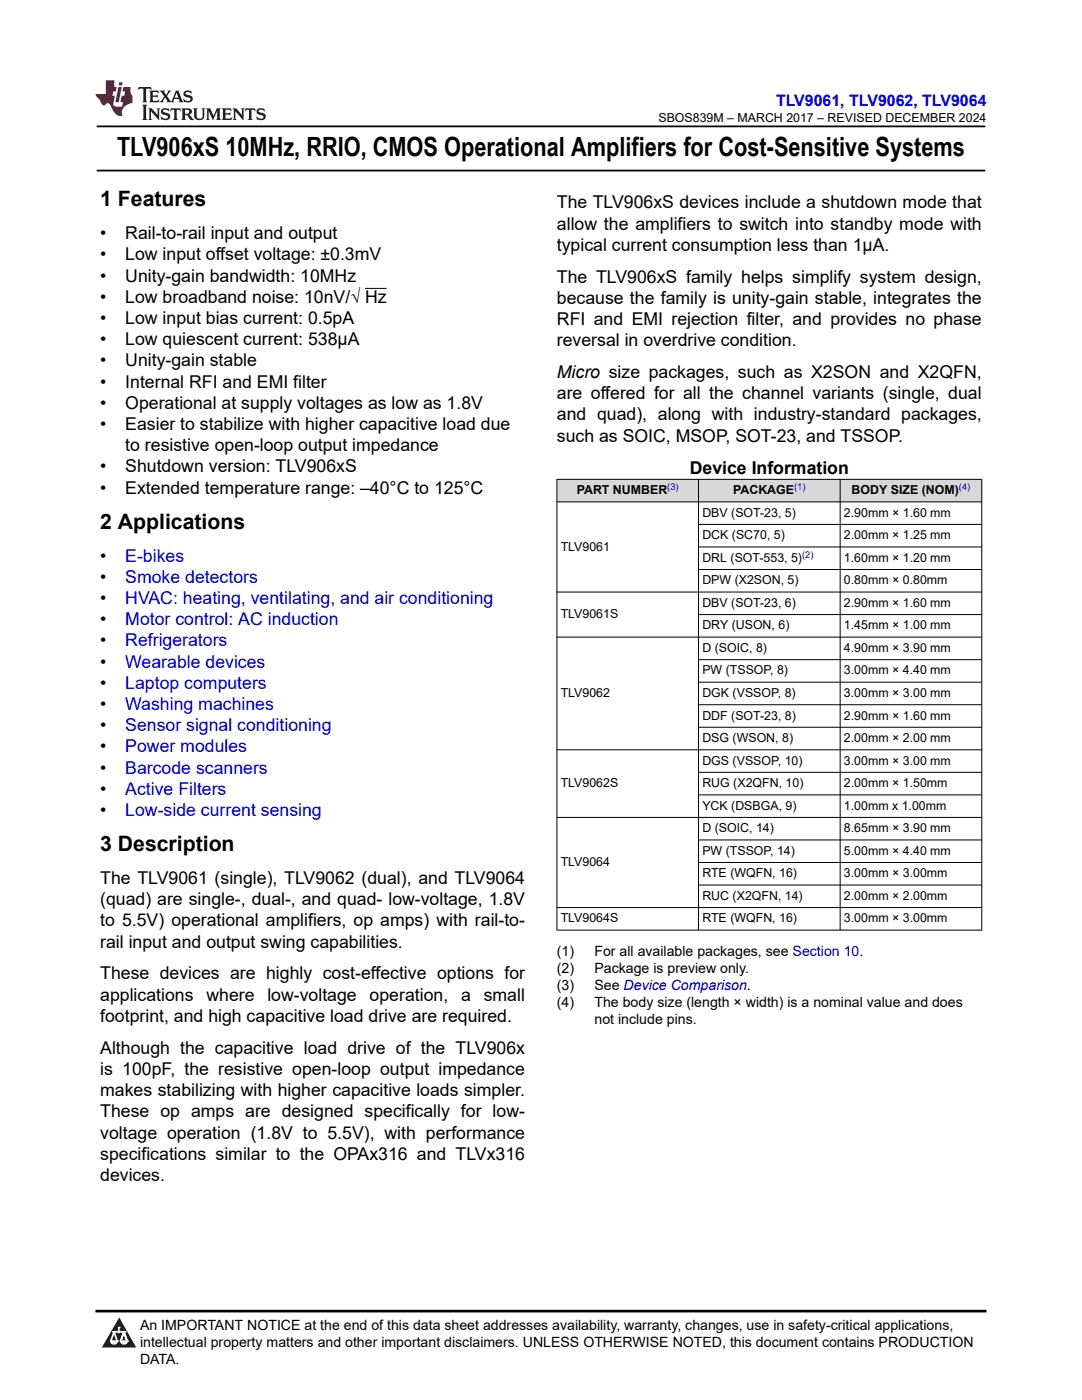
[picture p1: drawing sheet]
<svg xmlns="http://www.w3.org/2000/svg" width="216mm" height="279mm" viewBox="0 0 216 279" stroke-linecap="round" stroke-linejoin="round" font-family="sans-serif">
<defs><g id="words">
<text font-size="5.3" x="23.3" y="31.2">TLV906xS 10MHz, RRIO, CMOS Operational Amplifiers for Cost-Sensitive Systems</text>
<g font-size="4.2">
<text x="20" y="41.2">1 Features</text>
<text x="20" y="105.5">2 Applications</text>
<text x="20" y="169.8">3 Description</text>
</g>
<g font-size="3.5">
<text x="111.1" y="41.6">The TLV906xS devices include a shutdown mode that</text>
<text x="20" y="47.7">•</text>
<text x="25" y="47.7">Rail-to-rail input and output</text>
<text x="111.1" y="45.8">allow the amplifiers to switch into standby mode with</text>
<text x="20" y="52">•</text>
<text x="25" y="52">Low input offset voltage: ±0.3mV</text>
<text x="111.1" y="50.1">typical current consumption less than 1µA.</text>
<text x="20" y="56.2">•</text>
<text x="25" y="56.2">Unity-gain bandwidth: 10MHz</text>
<text x="111.1" y="56.4">The TLV906xS family helps simplify system design,</text>
<text x="20" y="60.4">•</text>
<text x="20" y="64.7">•</text>
<text x="25" y="60.4">Low broadband noise: 10nV/√ Hz</text>
<text x="25" y="64.7">Low input bias current: 0.5pA</text>
<text x="111.1" y="60.6">because the family is unity-gain stable, integrates the</text>
<text x="111.1" y="64.9">RFI and EMI rejection filter, and provides no phase</text>
<text x="20" y="68.9">•</text>
<text x="25" y="68.9">Low quiescent current: 538µA</text>
<text x="111.1" y="69.1">reversal in overdrive condition.</text>
<text x="20" y="73.1">•</text>
<text x="20" y="77.4">•</text>
<text x="25" y="73.1">Unity-gain stable</text>
<text x="25" y="77.4">Internal RFI and EMI filter</text>
<text x="111.1" y="75.5">Micro size packages, such as X2SON and X2QFN,</text>
<text x="20" y="81.6">•</text>
<text x="25" y="81.6">Operational at supply voltages as low as 1.8V</text>
<text x="111.1" y="79.7">are offered for all the channel variants (single, dual</text>
<text x="111.1" y="83.9">and quad), along with industry-standard packages,</text>
<text x="20" y="85.8">•</text>
<text x="25" y="85.8">Easier to stabilize with higher capacitive load due</text>
<text x="111.1" y="88.2">such as SOIC, MSOP, SOT-23, and TSSOP.</text>
<text x="20" y="94.3">•</text>
<text x="25" y="90.1">to resistive open-loop output impedance</text>
<text x="25" y="94.3">Shutdown version: TLV906xS</text>
<text x="137.6" y="94.5">Device Information</text>
<text x="20" y="98.5">•</text>
<text x="25" y="98.5">Extended temperature range: –40°C to 125°C</text>
<text x="20" y="112.1">•</text>
<text x="20" y="116.3">•</text>
<text x="20" y="120.5">•</text>
<text x="20" y="124.8">•</text>
<text x="20" y="129">•</text>
<text x="20" y="133.2">•</text>
<text x="20" y="137.5">•</text>
<text x="20" y="141.7">•</text>
<text x="20" y="145.9">•</text>
<text x="20" y="150.2">•</text>
<text x="20" y="154.4">•</text>
<text x="20" y="158.6">•</text>
<text x="20" y="162.9">•</text>
<text x="20" y="176.4">The TLV9061 (single), TLV9062 (dual), and TLV9064</text>
<text x="20" y="184.9">to 5.5V) operational amplifiers, op amps) with rail-to-</text>
<text x="20" y="180.7">(quad) are single-, dual-, and quad- low-voltage, 1.8V</text>
<text x="20" y="189.1">rail input and output swing capabilities.</text>
<text x="20" y="195.5">These devices are highly cost-effective options for</text>
<text x="20" y="203.9">footprint, and high capacitive load drive are required.</text>
<text x="20" y="199.7">applications</text>
<text x="41.2" y="199.7">where</text>
<text x="53.4" y="199.7">low-voltage</text>
<text x="73.8" y="199.7">operation,</text>
<text x="92" y="199.7">a</text>
<text x="96.5" y="199.7">small</text>
<text x="20" y="210.3">Although the capacitive load drive of the TLV906x</text>
<text x="20" y="214.5">is 100pF, the resistive open-loop output impedance</text>
<text x="20" y="218.8">makes stabilizing with higher capacitive loads simpler.</text>
<text x="20" y="223">These op amps are designed specifically for low-</text>
<text x="20" y="227.2">voltage operation (1.8V to 5.5V), with performance</text>
<text x="20" y="231.5">specifications similar to the OPAx316 and TLVx316</text>
<text x="20" y="235.7">devices.</text>
</g>
<g font-size="3.5" fill="#00f">
<text x="25" y="112.1">E-bikes</text>
<text x="25" y="116.3">Smoke detectors</text>
<text x="25" y="120.5">HVAC: heating, ventilating, and air conditioning</text>
<text x="25" y="124.8">Motor control: AC induction</text>
<text x="25" y="129">Refrigerators</text>
<text x="25" y="133.2">Wearable devices</text>
<text x="25" y="137.5">Laptop computers</text>
<text x="25" y="141.7">Washing machines</text>
<text x="25" y="145.9">Sensor signal conditioning</text>
<text x="25" y="150.2">Power modules</text>
<text x="25" y="154.4">Barcode scanners</text>
<text x="25" y="158.6">Active Filters</text>
<text x="25" y="162.9">Low-side current sensing</text>
</g>
<text font-size="3.2" fill="#00f" x="154.8" y="21.1">TLV9061, TLV9062, TLV9064</text>
<g font-size="2.8">
<text x="111.1" y="190.8">(1)</text>
<text x="118.6" y="190.8">For all available packages, see Section 10.</text>
<text x="111.1" y="194.2">(2)</text>
<text x="111.1" y="197.5">(3)</text>
<text x="118.6" y="194.2">Package is preview only.</text>
<text x="118.6" y="197.5">See Device Comparison.</text>
<text x="111.1" y="200.9">(4)</text>
<text x="118.6" y="200.9">The body size (length × width) is a nominal value and does</text>
<text x="118.6" y="204.3">not include pins.</text>
<text x="27.9" y="265.5">An IMPORTANT NOTICE at the end of this data sheet addresses availability, warranty, changes, use in safety-critical applications,</text>
<text x="27.9" y="268.9">intellectual property matters and other important disclaimers. UNLESS OTHERWISE NOTED, this document contains PRODUCTION</text>
<text x="27.9" y="272.3">DATA.</text>
</g>
<g font-size="2.5">
<text x="131.4" y="24.3">SBOS839M – MARCH 2017 – REVISED DECEMBER 2024</text>
<text x="115.1" y="98.6">PART NUMBER</text>
<text x="146.3" y="98.6">PACKAGE</text>
<text x="169.9" y="98.6">BODY SIZE (NOM)</text>
<text x="140.2" y="103.1">DBV (SOT-23, 5)</text>
<text x="140.2" y="107.6">DCK (SC70, 5)</text>
<text x="168.4" y="103.1">2.90mm × 1.60 mm</text>
<text x="168.4" y="107.6">2.00mm × 1.25 mm</text>
<text x="111.9" y="109.9">TLV9061</text>
<text x="140.2" y="112.1">DRL (SOT-553, 5)</text>
<text x="168.4" y="112.1">1.60mm × 1.20 mm</text>
<text x="140.2" y="116.6">DPW (X2SON, 5)</text>
<text x="168.4" y="116.6">0.80mm × 0.80mm</text>
<text x="111.9" y="123.4">TLV9061S</text>
<text x="140.2" y="121.1">DBV (SOT-23, 6)</text>
<text x="140.2" y="125.6">DRY (USON, 6)</text>
<text x="168.4" y="121.1">2.90mm × 1.60 mm</text>
<text x="168.4" y="125.6">1.45mm × 1.00 mm</text>
<text x="140.2" y="130.1">D (SOIC, 8)</text>
<text x="168.4" y="130.1">4.90mm × 3.90 mm</text>
<text x="140.2" y="134.6">PW (TSSOP, 8)</text>
<text x="168.4" y="134.6">3.00mm × 4.40 mm</text>
<text x="111.9" y="139.1">TLV9062</text>
<text x="140.2" y="139.1">DGK (VSSOP, 8)</text>
<text x="140.2" y="143.6">DDF (SOT-23, 8)</text>
<text x="168.4" y="139.1">3.00mm × 3.00 mm</text>
<text x="168.4" y="143.6">2.90mm × 1.60 mm</text>
<text x="140.2" y="148.1">DSG (WSON, 8)</text>
<text x="168.4" y="148.1">2.00mm × 2.00 mm</text>
<text x="140.2" y="152.6">DGS (VSSOP, 10)</text>
<text x="168.4" y="152.6">3.00mm × 3.00 mm</text>
<text x="111.9" y="157.1">TLV9062S</text>
<text x="140.2" y="157.1">RUG (X2QFN, 10)</text>
<text x="140.2" y="161.6">YCK (DSBGA, 9)</text>
<text x="168.4" y="157.1">2.00mm × 1.50mm</text>
<text x="168.4" y="161.6">1.00mm x 1.00mm</text>
<text x="140.2" y="166.1">D (SOIC, 14)</text>
<text x="168.4" y="166.1">8.65mm × 3.90 mm</text>
<text x="111.9" y="172.8">TLV9064</text>
<text x="140.2" y="170.6">PW (TSSOP, 14)</text>
<text x="168.4" y="170.6">5.00mm × 4.40 mm</text>
<text x="140.2" y="175.1">RTE (WQFN, 16)</text>
<text x="140.2" y="179.6">RUC (X2QFN, 14)</text>
<text x="168.4" y="175.1">3.00mm × 3.00mm</text>
<text x="168.4" y="179.6">2.00mm × 2.00mm</text>
<text x="111.9" y="184.1">TLV9064S</text>
<text x="140.2" y="184.1">RTE (WQFN, 16)</text>
<text x="168.4" y="184.1">3.00mm × 3.00mm</text>
</g>
<g font-size="1.9" fill="#00f">
<text x="133.2" y="97.8">(3)</text>
<text x="158.5" y="97.8">(1)</text>
<text x="191.3" y="97.8">(4)</text>
<text x="160" y="111.3">(2)</text>
</g>
</g></defs>
<path d="M19.3 25.2h177.3M19.3 34h177.3" fill="none" stroke="#000" stroke-width=".35"/>
<path d="M72.8 57.6h4.3" fill="none" stroke="#000" stroke-width=".2"/>
<g fill="#d8d8d8">
<path d="M111.1 95.7h84.8v4.5h-84.8z" fill-rule="evenodd"/>
<path d="M111.2 95.7h28.1v4.4h-28.1z" fill-rule="evenodd"/>
<path d="M139.4 95.7h28.2v4.4h-28.2z" fill-rule="evenodd"/>
<path d="M167.7 95.7h28.1v4.4h-28.1z" fill-rule="evenodd"/>
</g>
<g fill="none" stroke="#000" stroke-width=".2">
<path d="M111.1 95.7h84.9M111.1 95.6v90.1M139.4 95.6v90.1M167.6 95.6v90.1M195.9 95.6v90.1M111.1 100.2h84.9M111.1 118.2h84.9M139.4 104.7h56.6M139.4 109.2h56.6M139.4 113.7h56.6M111.1 127.1h84.9M139.4 122.7h56.6"/>
<path d="M139.4 131.6h56.6M139.4 136.1h56.6M139.4 140.6h56.6M139.4 145.1h56.6M139.4 154.1h56.6M139.4 158.6h56.6M196 149.6h-84.9M111.1 163.1h84.9M139.4 167.6h56.6M139.4 172.1h56.6M139.4 176.6h56.6M111.1 181.1h84.9"/>
<path d="M111.1 185.6h84.9"/>
</g>
<path d="M0 0h215.9v23.8h-215.9z" fill-rule="evenodd" fill="#fff"/>
<path d="M27.7 17.4l-.2 .6 .5-.3h.6v.2v2.1l-.2 .4h1l-.2-.4v-2.1v-.2h.5l.5 .3-.1-.6zM29.8 18.1l.2 .4v1.5l-.2 .4h1.9l.1-.6a1.08 1.08 0 0 1-1.3 .2v-.7h.6l.4 .2v-.6l-.4 .2h-.6v-.6l.2-.1a1 1 0 0 1 1 .2l-.1-.5zM31.8 18.1l1 1.1-1 1.2h.9l-.2-.2 .4-.7 .5 .7-.2 .2h1.6l-.2-.2 .1-.4h1l.1 .4-.1 .2h.9l-.2-.3-.8-2h-.5l-1 2.2-.8-1.1 .9-1.1h-.8l.2 .2-.5 .7-.3-.7 .1-.2zM35.2 18.5l.4 1h-.8zM36.8 18.2a.65 .65 0 0 0-.2 .8 .65 .65 0 0 0 .6 .4l.7 .2 .1 .2a.79 .79 0 0 1-.7 .4 .79 .79 0 0 1-.7-.5l.1 .7 .2-.1a.93 .93 0 0 0 1.1 .1 .93 .93 0 0 0 .4-1 1.46 1.46 0 0 0-1.2-.6l-.1-.3a1.09 1.09 0 0 1 1.2 .2l-.2-.6-.1 .1-.6-.2zM28.4 20.9l.2 .4v2.3l-.2 .3h1l-.2-.3v-2.3l.2-.4zM29.6 21.6l.2 .4v1.6l-.2 .3h.8l-.3-.3v-1.4l1.7 1.8v-2l.2-.4h-.8l.2 .2 .1 1.1-1.2-1.3zM32.3 21.8a.65 .65 0 0 0-.2 .7 .65 .65 0 0 0 .7 .4l.6 .2 .1 .2a.79 .79 0 0 1-.7 .4 .79 .79 0 0 1-.7-.5l.1 .7 .2-.1a.93 .93 0 0 0 1.1 .1 .93 .93 0 0 0 .4-.9 1.46 1.46 0 0 0-1.2-.6l-.1-.4a1.09 1.09 0 0 1 1.2 .2l-.2-.6-.1 .1-.6-.1zM34.1 21.6l-.1 .7a.63 .63 0 0 1 .7-.4l.1 1.7-.3 .3h1l-.2-.3v-1.7a.66 .66 0 0 1 .8 .4l-.1-.7zM36.2 21.6l.2 .4v1.6l-.2 .3h.9l-.2-.2v-.7h.5l.1 .2a.79 .79 0 0 0 1.2 .6l-1-.9a.61 .61 0 0 0 .6-.6 .61 .61 0 0 0-.5-.6zM36.9 21.9h.2a.47 .47 0 0 1 .5 .1 .47 .47 0 0 1 .1 .5l-.2 .2h-.6zM38.5 21.6l.2 .2a2.27 2.27 0 0 0 .4 2 1.04 1.04 0 0 0 1.7-.7v-1.3l.2-.2h-.8l.2 .4v1.1a.6 .6 0 0 1-.6 .6 .6 .6 0 0 1-.6-.6v-1.1l.3-.4zM41.1 21.6l.2 .4v1.6l-.2 .3h.7l-.2-.3v-1.5l.9 1.9 .8-1.9v1.5l-.2 .3h1l-.3-.3v-1.6l.3-.4h-.8l-.7 1.5-.7-1.5zM44.3 21.6l.2 .4v1.6l-.2 .3h1.9l.1-.5a1.09 1.09 0 0 1-1.3 .1v-.6h.6l.4 .1v-.6l-.4 .2h-.6v-.6l.2-.1a1.01 1.01 0 0 1 1 .3l-.1-.6zM46.4 21.6l.3 .4v1.6l-.3 .3h.8l-.2-.3v-1.4l1.6 1.8v-2l.2-.4h-.7l.2 .2v1.1l-1.2-1.3zM49 21.6l-.1 .7a.63 .63 0 0 1 .8-.4v1.7l-.3 .3h1l-.2-.3v-1.7a.66 .66 0 0 1 .8 .4l-.1-.7zM51.4 21.8a.65 .65 0 0 0-.2 .7 .65 .65 0 0 0 .6 .4l.6 .2 .2 .2a.79 .79 0 0 1-.8 .4 .79 .79 0 0 1-.6-.5l.1 .7 .2-.1a.93 .93 0 0 0 1 .1 .93 .93 0 0 0 .5-.9 1.46 1.46 0 0 0-1.3-.6l-.1-.4a1.09 1.09 0 0 1 1.3 .2l-.2-.6-.2 .1-.5-.1z" fill="#231f20"/>
<path d="M21.1 16v2.8h-2.1l.1 .3 .9 1a.95 .95 0 0 0 .9 .9 .59 .59 0 0 1 .6-.4 .59 .59 0 0 1 .5 .4l.4 .8a1.59 1.59 0 0 0 2.1 1.3 1.61 1.61 0 0 1 1-2.2l1-.4-.1-1.5a1.59 1.59 0 0 1-.4-1.6h-1.4l-.2 .9h.5l-.1 .8h-.5l-.2 1v.2l.4 .1-.2 .9h-.6a.73 .73 0 0 1-1.1-.7l.3-1.5h-.5l.2-.8h.5l.2-.9h-.5v-1.4zM23.6 17.4l-.6 3h.7l.6-3zM23.8 16.4l-.1 .7h.7l.1-.7z" fill="#ed1c24"/>
<path d="M0 261.4h215.9v18h-215.9z" fill-rule="evenodd" fill="#fff"/>
<path d="M23.8 262.9l3.4 6h-6.9z" fill="#231f20"/>
<path d="M22.1 267.7h1.3l-.4 .5h-.3a.55 .55 0 0 1-.6-.5z" fill-rule="evenodd" fill="#fff"/>
<path d="M22.1 267.7h1.3l-.4 .5h-.3a.55 .55 0 0 1-.6-.5z" fill="none" stroke="#231f20" stroke-width=".34"/>
<path d="M22.1 267.7h1.3l-.4 .5h-.5zM23.7 265.9h.1M23.7 264.9v1z" fill="none" stroke="#fff" stroke-width=".34"/>
<circle cx="23.7" cy="264.9" r=".17" fill="#fff"/>
<path d="M22.6 265.8h.1M22.6 265.8h2.3z" fill="none" stroke="#fff" stroke-width=".34"/>
<circle cx="24.9" cy="265.8" r=".17" fill="#fff"/>
<path d="M24 267.7h.1" fill="none" stroke="#fff" stroke-width=".34"/>
<path d="M24.7 265.8l-.7 1.9z" fill="#fff"/>
<path d="M24.7 265.8l-.7 1.9z" fill="none" stroke="#fff" stroke-width=".34"/>
<path d="M24.7 265.8l.7 1.9z" fill="#fff"/>
<path d="M24.7 265.8l.7 1.9zM25.3 267.7h.1" fill="none" stroke="#fff" stroke-width=".34"/>
<circle cx="22.1" cy="267.7" r=".17" fill="#fff"/>
<path d="M22.8 265.8l-.7 1.9zM22.8 265.8l.6 1.9z" fill="none" stroke="#fff" stroke-width=".34"/>
<circle cx="23.4" cy="267.7" r=".17" fill="#fff"/>
<path d="M24.1 267.7h1.3a.65 .65 0 0 1-.6 .5 .65 .65 0 0 1-.7-.5z" fill-rule="evenodd" fill="#fff"/>
<path d="M24.1 267.7h1.3a.65 .65 0 0 1-.6 .5 .65 .65 0 0 1-.7-.5z" fill="none" stroke="#231f20" stroke-width=".34"/>
<path d="M24 267.7h.1M24.1 267.7h1.3l-.4 .5h-.5z" fill="none" stroke="#fff" stroke-width=".34"/>
<circle cx="25.4" cy="267.7" r=".17" fill="#fff"/>
<path d="M19 261.7h177.8" fill="none" stroke="#000" stroke-width=".53"/>
<use href="#words"/>
</svg>
